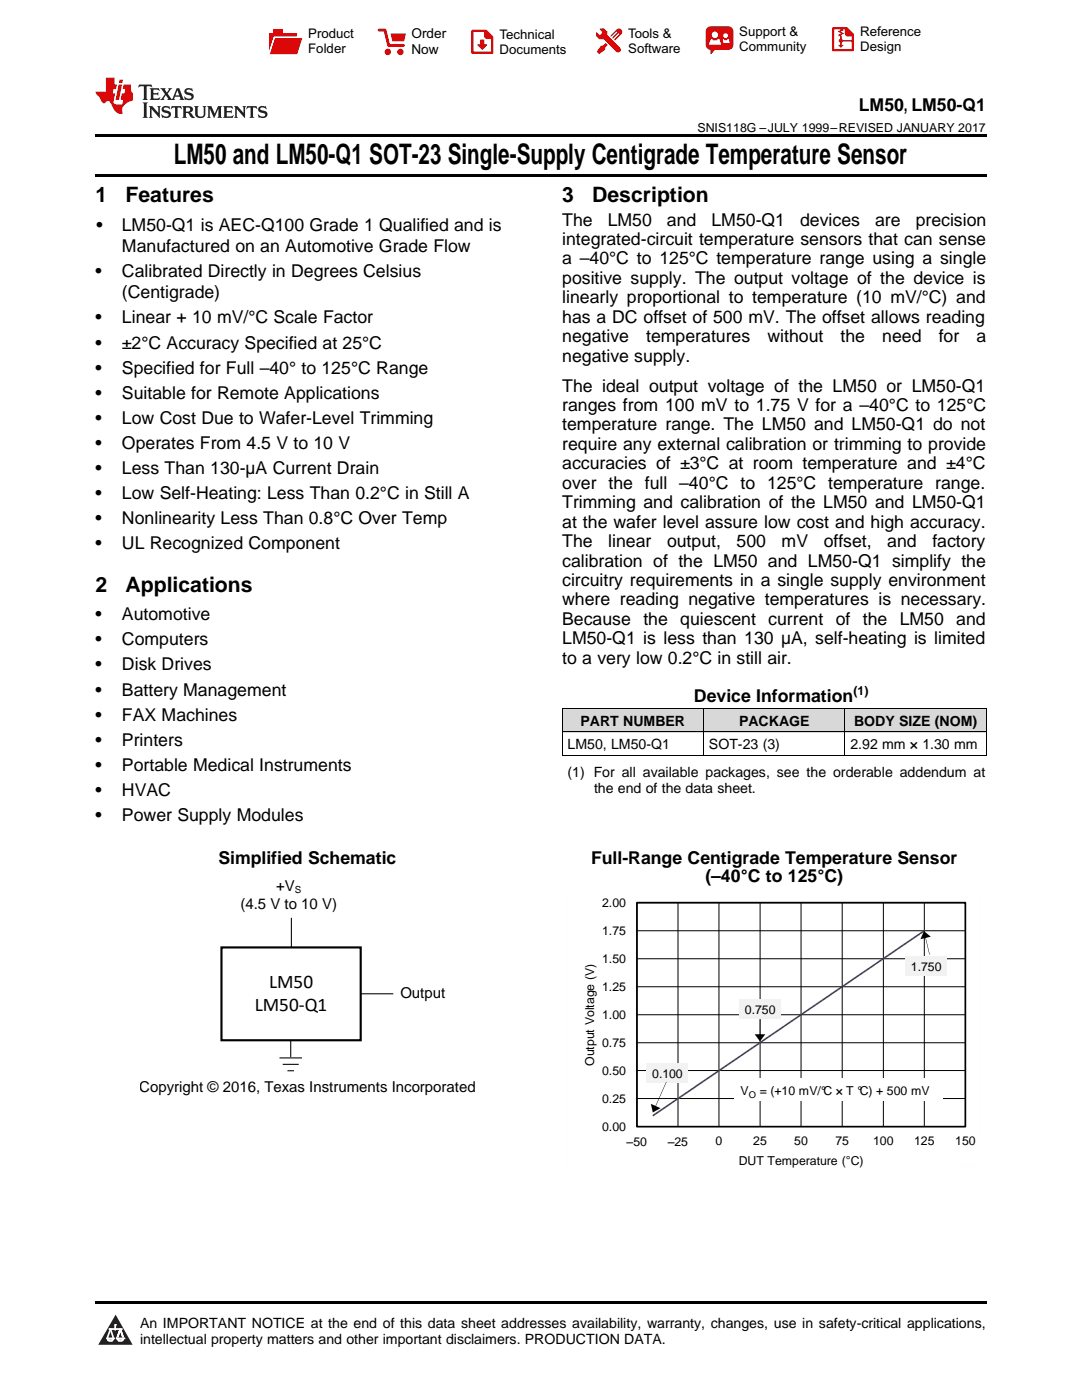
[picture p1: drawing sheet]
<svg xmlns="http://www.w3.org/2000/svg" width="216mm" height="279mm" viewBox="0 0 216 279" stroke-linecap="round" stroke-linejoin="round" font-family="sans-serif">
<defs><g id="words">
<text font-size="5.6" x="34.7" y="32.8">LM50 and LM50-Q1 SOT-23 Single-Supply Centigrade Temperature Sensor</text>
<g font-size="4.2">
<text x="19" y="40.4">1</text>
<text x="25" y="40.4">Features</text>
<text x="112.2" y="40.4">3</text>
<text x="118.2" y="40.4">Description</text>
<text x="19" y="118.1">2</text>
<text x="25" y="118.1">Applications</text>
</g>
<g font-size="3.8">
<text x="53.7" y="197.2">LM50</text>
<text x="50.8" y="201.8">LM50-Q1</text>
</g>
<g font-size="3.5">
<text x="171.4" y="22.2">LM50, LM50-Q1</text>
<text x="19.2" y="46.1">•</text>
<text x="24.3" y="46.1">LM50-Q1 is AEC-Q100 Grade 1 Qualified and is</text>
<text x="112.2" y="45">The</text>
<text x="121.3" y="45">LM50</text>
<text x="133.1" y="45">and</text>
<text x="142" y="45">LM50-Q1</text>
<text x="159.7" y="45">devices</text>
<text x="174.6" y="45">are</text>
<text x="182.7" y="45">precision</text>
<text x="24.3" y="50.3">Manufactured on an Automotive Grade Flow</text>
<text x="112.2" y="48.9">integrated-circuit temperature sensors that can sense</text>
<text x="112.2" y="52.8">a –40°C to 125°C temperature range using a single</text>
<text x="19" y="55.3">•</text>
<text x="24.3" y="55.3">Calibrated Directly in Degrees Celsius</text>
<text x="24.3" y="59.5">(Centigrade)</text>
<text x="112.2" y="56.7">positive supply. The output voltage of the device is</text>
<text x="19" y="64.6">•</text>
<text x="24.3" y="64.6">Linear + 10 mV/°C Scale Factor</text>
<text x="112.2" y="60.5">linearly proportional to temperature (10 mV/°C) and</text>
<text x="112.2" y="64.4">has a DC offset of 500 mV. The offset allows reading</text>
<text x="19" y="69.6">•</text>
<text x="24.3" y="69.6">±2°C Accuracy Specified at 25°C</text>
<text x="112.2" y="68.3">negative</text>
<text x="128.9" y="68.3">temperatures</text>
<text x="153.1" y="68.3">without</text>
<text x="167.7" y="68.3">the</text>
<text x="176" y="68.3">need</text>
<text x="187.3" y="68.3">for</text>
<text x="194.8" y="68.3">a</text>
<text x="19" y="74.6">•</text>
<text x="24.3" y="74.6">Specified for Full –40° to 125°C Range</text>
<text x="112.2" y="72.2">negative supply.</text>
<text x="19" y="79.6">•</text>
<text x="24.3" y="79.6">Suitable for Remote Applications</text>
<text x="112.2" y="78.1">The ideal output voltage of the LM50 or LM50-Q1</text>
<text x="112.2" y="82">ranges from 100 mV to 1.75 V for a –40°C to 125°C</text>
<text x="19" y="84.6">•</text>
<text x="19" y="89.6">•</text>
<text x="24.3" y="84.6">Low Cost Due to Wafer-Level Trimming</text>
<text x="24.3" y="89.6">Operates From 4.5 V to 10 V</text>
<text x="112.2" y="85.9">temperature range. The LM50 and LM50-Q1 do not</text>
<text x="112.2" y="89.8">require any external calibration or trimming to provide</text>
<text x="19" y="94.6">•</text>
<text x="24.3" y="94.6">Less Than 130-µA Current Drain</text>
<text x="112.2" y="93.7">accuracies of ±3°C at room temperature and ±4°C</text>
<text x="19" y="99.6">•</text>
<text x="24.3" y="99.6">Low Self-Heating: Less Than 0.2°C in Still A</text>
<text x="112.2" y="97.5">over the full –40°C to 125°C temperature range.</text>
<text x="112.2" y="101.4">Trimming and calibration of the LM50 and LM50-Q1</text>
<text x="19" y="104.6">•</text>
<text x="24.3" y="104.6">Nonlinearity Less Than 0.8°C Over Temp</text>
<text x="112.2" y="105.3">at the wafer level assure low cost and high accuracy.</text>
<text x="19" y="109.6">•</text>
<text x="24.3" y="109.6">UL Recognized Component</text>
<text x="112.2" y="109.2">The</text>
<text x="112.2" y="113.1">calibration of the LM50 and LM50-Q1 simplify the</text>
<text x="121.4" y="109.2">linear</text>
<text x="133.1" y="109.2">output,</text>
<text x="147" y="109.2">500</text>
<text x="156" y="109.2">mV</text>
<text x="164.4" y="109.2">offset,</text>
<text x="177.1" y="109.2">and</text>
<text x="186" y="109.2">factory</text>
<text x="112.2" y="116.9">circuitry requirements in a single supply environment</text>
<text x="19" y="123.8">•</text>
<text x="24.3" y="123.8">Automotive</text>
<text x="112.2" y="120.8">where reading negative temperatures is necessary.</text>
<text x="112.2" y="124.7">Because</text>
<text x="128.4" y="124.7">the</text>
<text x="135.7" y="124.7">quiescent</text>
<text x="153.3" y="124.7">current</text>
<text x="166.8" y="124.7">of</text>
<text x="172.2" y="124.7">the</text>
<text x="179.5" y="124.7">LM50</text>
<text x="190.8" y="124.7">and</text>
<text x="19" y="128.8">•</text>
<text x="24.3" y="128.8">Computers</text>
<text x="112.2" y="128.6">LM50-Q1 is less than 130 µA, self-heating is limited</text>
<text x="19" y="133.8">•</text>
<text x="24.3" y="133.8">Disk Drives</text>
<text x="112.2" y="132.5">to a very low 0.2°C in still air.</text>
<text x="19" y="138.8">•</text>
<text x="19" y="143.8">•</text>
<text x="24.3" y="138.8">Battery Management</text>
<text x="24.3" y="143.8">FAX Machines</text>
<text x="138.5" y="140.2">Device Information</text>
<text x="19" y="148.8">•</text>
<text x="24.3" y="148.8">Printers</text>
<text x="19" y="153.8">•</text>
<text x="24.3" y="153.8">Portable Medical Instruments</text>
<text x="19" y="158.9">•</text>
<text x="24.3" y="158.9">HVAC</text>
<text x="19" y="163.9">•</text>
<text x="24.3" y="163.9">Power Supply Modules</text>
<text x="43.6" y="172.4">Simplified Schematic</text>
<text x="117.9" y="172.4">Full-Range Centigrade Temperature Sensor</text>
<text x="140.8" y="175.9">(–40°C to 125°C)</text>
</g>
<g font-size="3">
<text x="55.1" y="177.8">+V</text>
<text x="48" y="181.4">(4.5 V to 10 V)</text>
<text x="79.9" y="199.2">Output</text>
<text x="27.8" y="218">Copyright © 2016, Texas Instruments Incorporated</text>
</g>
<g font-size="2.8">
<text x="113.2" y="149.5">LM50, LM50-Q1</text>
<text x="115.8" y="144.9">PART NUMBER</text>
<text x="141.5" y="149.5">SOT-23 (3)</text>
<text x="147.5" y="144.9">PACKAGE</text>
<text x="169.7" y="149.5">2.92 mm × 1.30 mm</text>
<text x="170.4" y="144.9">BODY SIZE (NOM)</text>
<text x="113.2" y="155">(1) For all available packages, see the orderable addendum at</text>
<text x="118.5" y="158.2">the end of the data sheet.</text>
<text x="27.9" y="265">An IMPORTANT NOTICE at the end of this data sheet addresses availability, warranty, changes, use in safety-critical applications,</text>
<text x="27.9" y="268.2">intellectual property matters and other important disclaimers. PRODUCTION DATA.</text>
</g>
<g font-size="2.7">
<text x="82.1" y="7.7">Order</text>
<text x="82.1" y="10.7">Now</text>
</g>
<g font-size="2.6">
<text x="61.5" y="7.6">Product</text>
<text x="61.5" y="10.6">Folder</text>
<text x="99.7" y="7.8">Technical</text>
<text x="99.7" y="10.8">Documents</text>
<text x="125.3" y="7.6">Tools &amp;</text>
<text x="125.3" y="10.6">Software</text>
<text x="147.5" y="7.2">Support &amp;</text>
<text x="147.5" y="10.2">Community</text>
<text x="171.6" y="7.3">Reference</text>
<text x="171.6" y="10.2">Design</text>
</g>
<g font-size="2.5">
<text x="139.2" y="26.3">SNIS118G –JULY 1999–REVISED JANUARY 2017</text>
<text x="170.3" y="138.8">(1)</text>
<text x="120.2" y="181">2.00</text>
<text x="120.2" y="186.5">1.75</text>
<text x="120.2" y="197.7">1.25</text>
<text x="120.2" y="192.1">1.50</text>
<text x="181.8" y="193.7">1.750</text>
<text x="120.2" y="203.3">1.00</text>
<text x="148.6" y="202.3">0.750</text>
<text x="120.2" y="208.9">0.75</text>
<text x="118.6" y="212.7" transform="rotate(-90 118.6 212.7)">Output Voltage (V)</text>
<text x="120.2" y="214.5">0.50</text>
<text x="130.1" y="215.1">0.100</text>
<text x="120.2" y="220.1">0.25</text>
<text x="147.8" y="218.5">V</text>
<text x="151.6" y="218.5">= (+10 mV/°C × T °C) + 500 mV</text>
<text x="120.2" y="225.7">0.00</text>
<text x="125" y="228.7">±50</text>
<text x="133.2" y="228.7">±25</text>
<text x="142.8" y="228.6">0</text>
<text x="147.4" y="232.5">DUT Temperature (ÉC)</text>
<text x="150.3" y="228.6">25</text>
<text x="158.5" y="228.6">50</text>
<text x="166.7" y="228.6">75</text>
<text x="174.2" y="228.6">100</text>
<text x="182.4" y="228.6">125</text>
<text x="190.6" y="228.6">150</text>
</g>
<g font-size="1.9">
<text x="58.8" y="178.2">S</text>
<text x="149.4" y="219.2">O</text>
</g>
</g></defs>
<g fill="#d8d8d8">
<path d="M112.2 141.5h28.2v4.6h-28.2z"/>
<path d="M140.4 141.5h28.2v4.6h-28.2z"/>
<path d="M168.6 141.5h28.2v4.6h-28.2z"/>
</g>
<path d="M23.1 262.4l3.4 6h-6.9z" fill="#231f20"/>
<path d="M21.4 267.1h1.2l-.3 .5h-.3a.55 .55 0 0 1-.6-.5z" fill-rule="evenodd" fill="#fff"/>
<path d="M21.4 267.1h1.2l-.3 .5h-.3a.55 .55 0 0 1-.6-.5z" fill="none" stroke="#231f20" stroke-width=".34"/>
<path d="M21.4 267.1l1.2 .1-.3 .4h-.5z" fill="none" stroke="#fff" stroke-width=".34"/>
<path d="M23 265.3h.1" fill="none" stroke="#fff" stroke-width=".34"/>
<path d="M23 264.4v.9z" fill="#fff"/>
<path d="M23 264.4v.9z" fill="none" stroke="#fff" stroke-width=".34"/>
<circle cx="23" cy="264.4" r=".17" fill="#fff"/>
<path d="M21.9 265.2h.1" fill="none" stroke="#fff" stroke-width=".34"/>
<path d="M21.9 265.2h2.3z" fill="#fff"/>
<path d="M21.9 265.2h2.3z" fill="none" stroke="#fff" stroke-width=".34"/>
<circle cx="24.2" cy="265.2" r=".17" fill="#fff"/>
<path d="M23.3 267.1h.1" fill="none" stroke="#fff" stroke-width=".34"/>
<path d="M24 265.2l-.7 1.9z" fill="#fff"/>
<path d="M24 265.2l-.7 1.9z" fill="none" stroke="#fff" stroke-width=".34"/>
<path d="M24 265.2l.7 1.9z" fill="#fff"/>
<path d="M24 265.2l.7 1.9z" fill="none" stroke="#fff" stroke-width=".34"/>
<path d="M24.6 267.1h.1" fill="none" stroke="#fff" stroke-width=".34"/>
<circle cx="21.4" cy="267.1" r=".17" fill="#fff"/>
<path d="M22.1 265.2l-.7 1.9z" fill="#fff"/>
<path d="M22.1 265.2l-.7 1.9z" fill="none" stroke="#fff" stroke-width=".34"/>
<path d="M22.1 265.2l.5 1.9z" fill="#fff"/>
<path d="M22.1 265.2l.5 1.9z" fill="none" stroke="#fff" stroke-width=".34"/>
<circle cx="22.6" cy="267.1" r=".17" fill="#fff"/>
<path d="M23.4 267.1h1.3a.65 .65 0 0 1-.7 .5 .65 .65 0 0 1-.6-.5z" fill-rule="evenodd" fill="#fff"/>
<path d="M23.4 267.1h1.3a.65 .65 0 0 1-.7 .5 .65 .65 0 0 1-.6-.5z" fill="none" stroke="#231f20" stroke-width=".34"/>
<path d="M23.4 267.1h1.3l-.4 .5h-.6z" fill="none" stroke="#fff" stroke-width=".34"/>
<path d="M23.3 267.1h.1" fill="none" stroke="#fff" stroke-width=".34"/>
<circle cx="24.7" cy="267.1" r=".17" fill="#fff"/>
<path d="M19 259.7h177.8v.5h-177.8z" fill="#000"/>
<g fill="none" stroke="#000" stroke-width=".2">
<path d="M127.1 180.2h65.5v44.6h-65.5zM127.1 196.9h65.5M127.1 191.3h65.5M127.1 185.8h65.5M135.3 180.2v44.6M143.5 180.2v44.6M151.7 180.2v44.6M159.8 180.2v44.6M168.1 180.2v44.6M176.3 180.2v44.6M184.4 180.2v44.6M127.1 219.2h65.5"/>
<path d="M127.1 213.6h65.5M127.1 208.1h65.5M127.1 202.5h65.5"/>
</g>
<path d="M127.1 180.1h65.5v44.7h-65.5z" fill="none" stroke="#000" stroke-width=".34"/>
<path d="M184.4 185.7l-54 36.9" fill="none" stroke="#00f" stroke-width=".34"/>
<g fill="#f2f2f2">
<path d="M129 212.2h8.3v3.9h-8.3z" fill-rule="evenodd"/>
<path d="M147.5 199.4h8.3v3.9h-8.3z" fill-rule="evenodd"/>
<path d="M180.7 190.8h8.2v3.9h-8.2z" fill-rule="evenodd"/>
</g>
<path d="M113.1 179.1v54.1M125.8 179.1h69.8M195.6 179.1v46.9M113.1 233.1h6.4M189.2 233.1h6.4" fill="none" stroke="#fefefe" stroke-width=".2" stroke-dasharray=".4 .1" stroke-linecap="butt"/>
<path d="M146.5 215.2h41.7v4.6h-41.7z" fill-rule="evenodd" fill="#fff"/>
<g fill="#000">
<path d="M19 34.8h177.8v.5h-177.8zM19 26.8h177.8v.6h-177.8zM112.2 150.7l.1 .1zM168.5 150.7l.1 .1zM196.7 150.7l.1 .1z"/>
<path d="M184.6 186.9l.9 3.6zM184.4 185.8l1.3 1.1-2 .5z"/>
<path d="M132.9 215.9l-2.2 5.2zM129.9 220.3l1.9 .9-1.5 .8z"/>
<path d="M151.6 203.5l.1 3.3zM150.6 206.4h2.1l-1.1 1.4z"/>
</g>
<path d="M44.2 189.1h27.8v18.5h-27.8z" fill="none" stroke="#000" stroke-width=".43"/>
<path d="M58.1 183.2v5.8M72.1 198.3h6.4M55.8 211.1h4.5M56.4 212.4h3.2M57.4 213.7h1.3M58 207.6v3.4" fill="none" stroke="#000" stroke-width=".21"/>
<path d="M112.2 150.7h84.6M112.2 146.1h84.6M112.2 141.4h84.6M112.2 141.4v9.4M140.4 141.4v9.4M168.6 141.4v9.4M196.8 141.4v9.4" fill="none" stroke="#000" stroke-width=".2"/>
<path d="M27.7 16.9l-.1 .6 .6-.3h.5v.2v2.2l-.2 .4h1l-.2-.4v-2.2v-.2h.5l.6 .3-.2-.6zM29.9 17.6l.2 .4v1.6l-.2 .4h1.9l.1-.6a1.09 1.09 0 0 1-1.3 .1v-.6h.6l.4 .2v-.7l-.2 .2h-.8v-.6l.2-.1a1.01 1.01 0 0 1 1 .3l-.1-.6zM32 17.6l.9 1.2-1 1.2h.9l-.2-.3 .5-.7 .5 .7-.3 .3h1.7l-.2-.3 .1-.4h1l.1 .4-.2 .3h1l-.3-.4-.7-2h-.5l-1 2.2-.8-1.1 .9-1.1h-.9l.2 .2-.4 .7-.4-.7 .2-.2zM35.4 18l.4 1h-.8zM37 17.7a.66 .66 0 0 0-.2 .8 .66 .66 0 0 0 .6 .4l.7 .2 .1 .2a.8 .8 0 0 1-.7 .4 .8 .8 0 0 1-.7-.5l.1 .8 .2-.2a.94 .94 0 0 0 1.1 .1 .94 .94 0 0 0 .4-.9 1.48 1.48 0 0 0-1.3-.6v-.4a1.1 1.1 0 0 1 1.2 .2l-.2-.6-.2 .1-.5-.1zM28.5 20.4l.2 .4v2.3l-.2 .4h1l-.2-.4v-2.3l.2-.4zM29.7 21.2l.2 .4v1.5l-.2 .4h.8l-.3-.4 .1-1.3 1.6 1.8v-2l.2-.4h-.7l.2 .2v1.1l-1.2-1.3zM32.5 21.3a.66 .66 0 0 0-.2 .8 .66 .66 0 0 0 .6 .4l.6 .2 .2 .2a.8 .8 0 0 1-.8 .4 .8 .8 0 0 1-.7-.5l.2 .7 .2-.1a.94 .94 0 0 0 1 .1 .94 .94 0 0 0 .5-1 1.47 1.47 0 0 0-1.3-.6l-.1-.3a1.1 1.1 0 0 1 1.3 .2l-.2-.6-.2 .1-.5-.2zM34.3 21.2l-.2 .6a.64 .64 0 0 1 .8-.3v1.6l-.2 .4h1l-.3-.4 .1-1.6a.66 .66 0 0 1 .8 .3l-.2-.6zM36.3 21.2l.3 .4v1.5l-.3 .4h1l-.2-.2v-.7h.5l.1 .1a.8 .8 0 0 0 1.2 .7l-1-1a.62 .62 0 0 0 .6-.5 .62 .62 0 0 0-.6-.7zM37.1 21.5h.1a.48 .48 0 0 1 .6 0 .48 .48 0 0 1 .1 .6l-.2 .1-.6 .1zM38.7 21.2l.2 .2a2.29 2.29 0 0 0 .4 2 1.05 1.05 0 0 0 1.7-.7v-1.3l.2-.2h-.8l.2 .4v1.1a.61 .61 0 0 1-.6 .6 .61 .61 0 0 1-.6-.6v-1.1l.3-.4zM41.3 21.2l.3 .4v1.5l-.3 .4h.8l-.2-.4v-1.4l.8 1.9 .9-1.9v1.4l-.2 .4h.9l-.2-.4v-1.5l.2-.4h-.8l-.7 1.5-.6-1.5zM44.5 21.2l.2 .4v1.5l-.2 .4h1.9l.2-.6a1.1 1.1 0 0 1-1.4 .2v-.7h.6l.4 .2v-.6l-.2 .1-.8 .1v-.6l.2-.1a1.02 1.02 0 0 1 1.1 .2l-.2-.5zM46.7 21.2l.2 .4v1.5l-.2 .4h.8l-.3-.4 .1-1.3 1.6 1.8v-2l.2-.4h-.7l.2 .2v1.1l-1.2-1.3zM49.3 21.2l-.1 .6a.64 .64 0 0 1 .8-.3v1.6l-.3 .4h1l-.2-.4v-1.6a.66 .66 0 0 1 .8 .3l-.1-.6zM51.7 21.3a.66 .66 0 0 0-.2 .7 .66 .66 0 0 0 .7 .5l.6 .2 .1 .2a.8 .8 0 0 1-.7 .4 .8 .8 0 0 1-.7-.5l.1 .7 .2-.1a.94 .94 0 0 0 1.1 .1 .94 .94 0 0 0 .4-1 1.48 1.48 0 0 0-1.2-.6l-.1-.3a1.1 1.1 0 0 1 1.2 .2l-.2-.6-.1 .1-.6-.2z" fill="#231f20"/>
<path d="M21.1 15.5v2.8h-2v.4l.9 .9a.96 .96 0 0 0 1 1 .59 .59 0 0 1 .5-.4 .59 .59 0 0 1 .5 .3l.4 .8a1.61 1.61 0 0 0 2.1 1.3 1.63 1.63 0 0 1 1.1-2.2l.9-.3v-1.5a1.6 1.6 0 0 1-.4-1.7h-1.4l-.2 .9h.5l-.2 .8h-.5l-.2 1v.3h.5l-.2 .9h-.7a.74 .74 0 0 1-1-.6l.3-1.6h-.5l.2-.8h.5l.1-.9h-.4v-1.4zM23.7 16.9l-.7 3h.8l.6-3zM23.8 15.9l-.1 .7h.7l.2-.7z" fill="#ee1d23"/>
<g fill="#d60000">
<path d="M54.5 5.8h2v.8h2.7v4.2h-5.5v-4.2h.8z" fill-rule="evenodd"/>
<path d="M54.8 7.5h5.6l-1.1 3.3h-5.6z" fill-rule="evenodd"/>
</g>
<path d="M54.7 7.4h5.7l-.1 .1h-5.5l-1.1 3.3z" fill-rule="evenodd" fill="#fff"/>
<path d="M54.7 7.4h5.7l-.1 .1h-5.5l-1.1 3.3z" fill="none" stroke="#fff" stroke-width=".2"/>
<path d="M75.6 6h1.2l.7 3.1h3" fill="none" stroke="#d60000" stroke-width=".56"/>
<g fill="#d60000">
<path d="M77.9 6.7h3.1l-.4 1.5h-2.3z" fill-rule="evenodd"/>
<circle cx="77.4" cy="10.4" r=".64"/>
<circle cx="79.9" cy="10.4" r=".64"/>
</g>
<path d="M94.3 6.2h2.7l1.2 1.2v3.1h-3.9z" fill="none" stroke="#d60000" stroke-width=".44"/>
<g fill="#d60000">
<path d="M95.8 7.9h.8v1h.6l-1 1.1-.9-1v-.1h.5z" fill-rule="evenodd"/>
<path d="M96.6 6.2h.4l1.2 1.2v.4h-1.2l-.4-.4z" fill-rule="evenodd"/>
<path d="M119.7 5.7h.8l.6 .6 .1 .7 2.5 2.5-.7 .8-2.4-2.3-1.1-.2-.5-.6v-.8l.7 .6 .5-.4v-.2l-.5-.5z" fill-rule="evenodd"/>
<path d="M119.9 9.1h.5l.5-.5 .4 .4-.5 .5-.1 .4-1.2 .9-.4-.5z" fill-rule="evenodd"/>
<path d="M123 5.9a.67 .67 0 0 1 1 0 .67 .67 0 0 1 0 .9z" fill-rule="evenodd"/>
<path d="M123 5.9l1 .9-1.2 1.2h-.2v-.2l.9-.9 .1-.2h-.2l-1 1h-.2v-.2l1-1v-.2h-.2l-1 1h-.2v-.2z" fill-rule="evenodd"/>
<circle cx="123.3" cy="9.9" r=".54"/>
</g>
<path d="M121.1 6.3l-.1 .7" fill="none" stroke="#d60000" stroke-width=".2"/>
<g fill="#d60000">
<path d="M141.1 5.5l.7-.2h3.6a.95 .95 0 0 1 .9 .9v2.8a.95 .95 0 0 1-.9 .9h-3.6a.95 .95 0 0 1-1-.9v-2.8z" fill-rule="evenodd"/>
<path d="M141.8 9.9h.9l-.8 .9h-.1z" fill-rule="evenodd"/>
</g>
<g fill="#fff">
<path d="M144.3 8.6h1.3z"/>
<path d="M141.9 7.8h.2l.2 .2h.7l.2-.2h.3l.4 1.1h-2.5z" fill-rule="evenodd"/>
<path d="M144.2 7.8h.2l.2 .2h.5l.1-.2h.2l.2 .8h-1.3z" fill-rule="evenodd"/>
<circle cx="142.6" cy="6.9" r=".65"/>
<circle cx="144.8" cy="7.1" r=".48"/>
</g>
<path d="M166.2 5.6h2.8l1.2 1.3v3.1h-4z" fill="none" stroke="#d60000" stroke-width=".44"/>
<path d="M167.8 7.3v1.8M167.8 8.1h2.3" fill="none" stroke="#d60000" stroke-width=".3"/>
<g fill="#d60000">
<path d="M168.6 5.6h.4l1.2 1.3v.4h-1.1l-.5-.6z" fill-rule="evenodd"/>
<circle cx="167.8" cy="8.1" r=".42"/>
<circle cx="169.1" cy="6.7" r=".55"/>
</g>
<g fill="#d60000">
<path d="M167.2 9h1.2l-.6 .5z"/>
<path d="M167.5 5.8h.6l.3 .2-.6 .3 .6 .4-.7 .3 .2 .3h-.2l-.5-.3 .6-.3-.6-.4 .6-.3z"/>
</g>
<use href="#words"/>
</svg>
